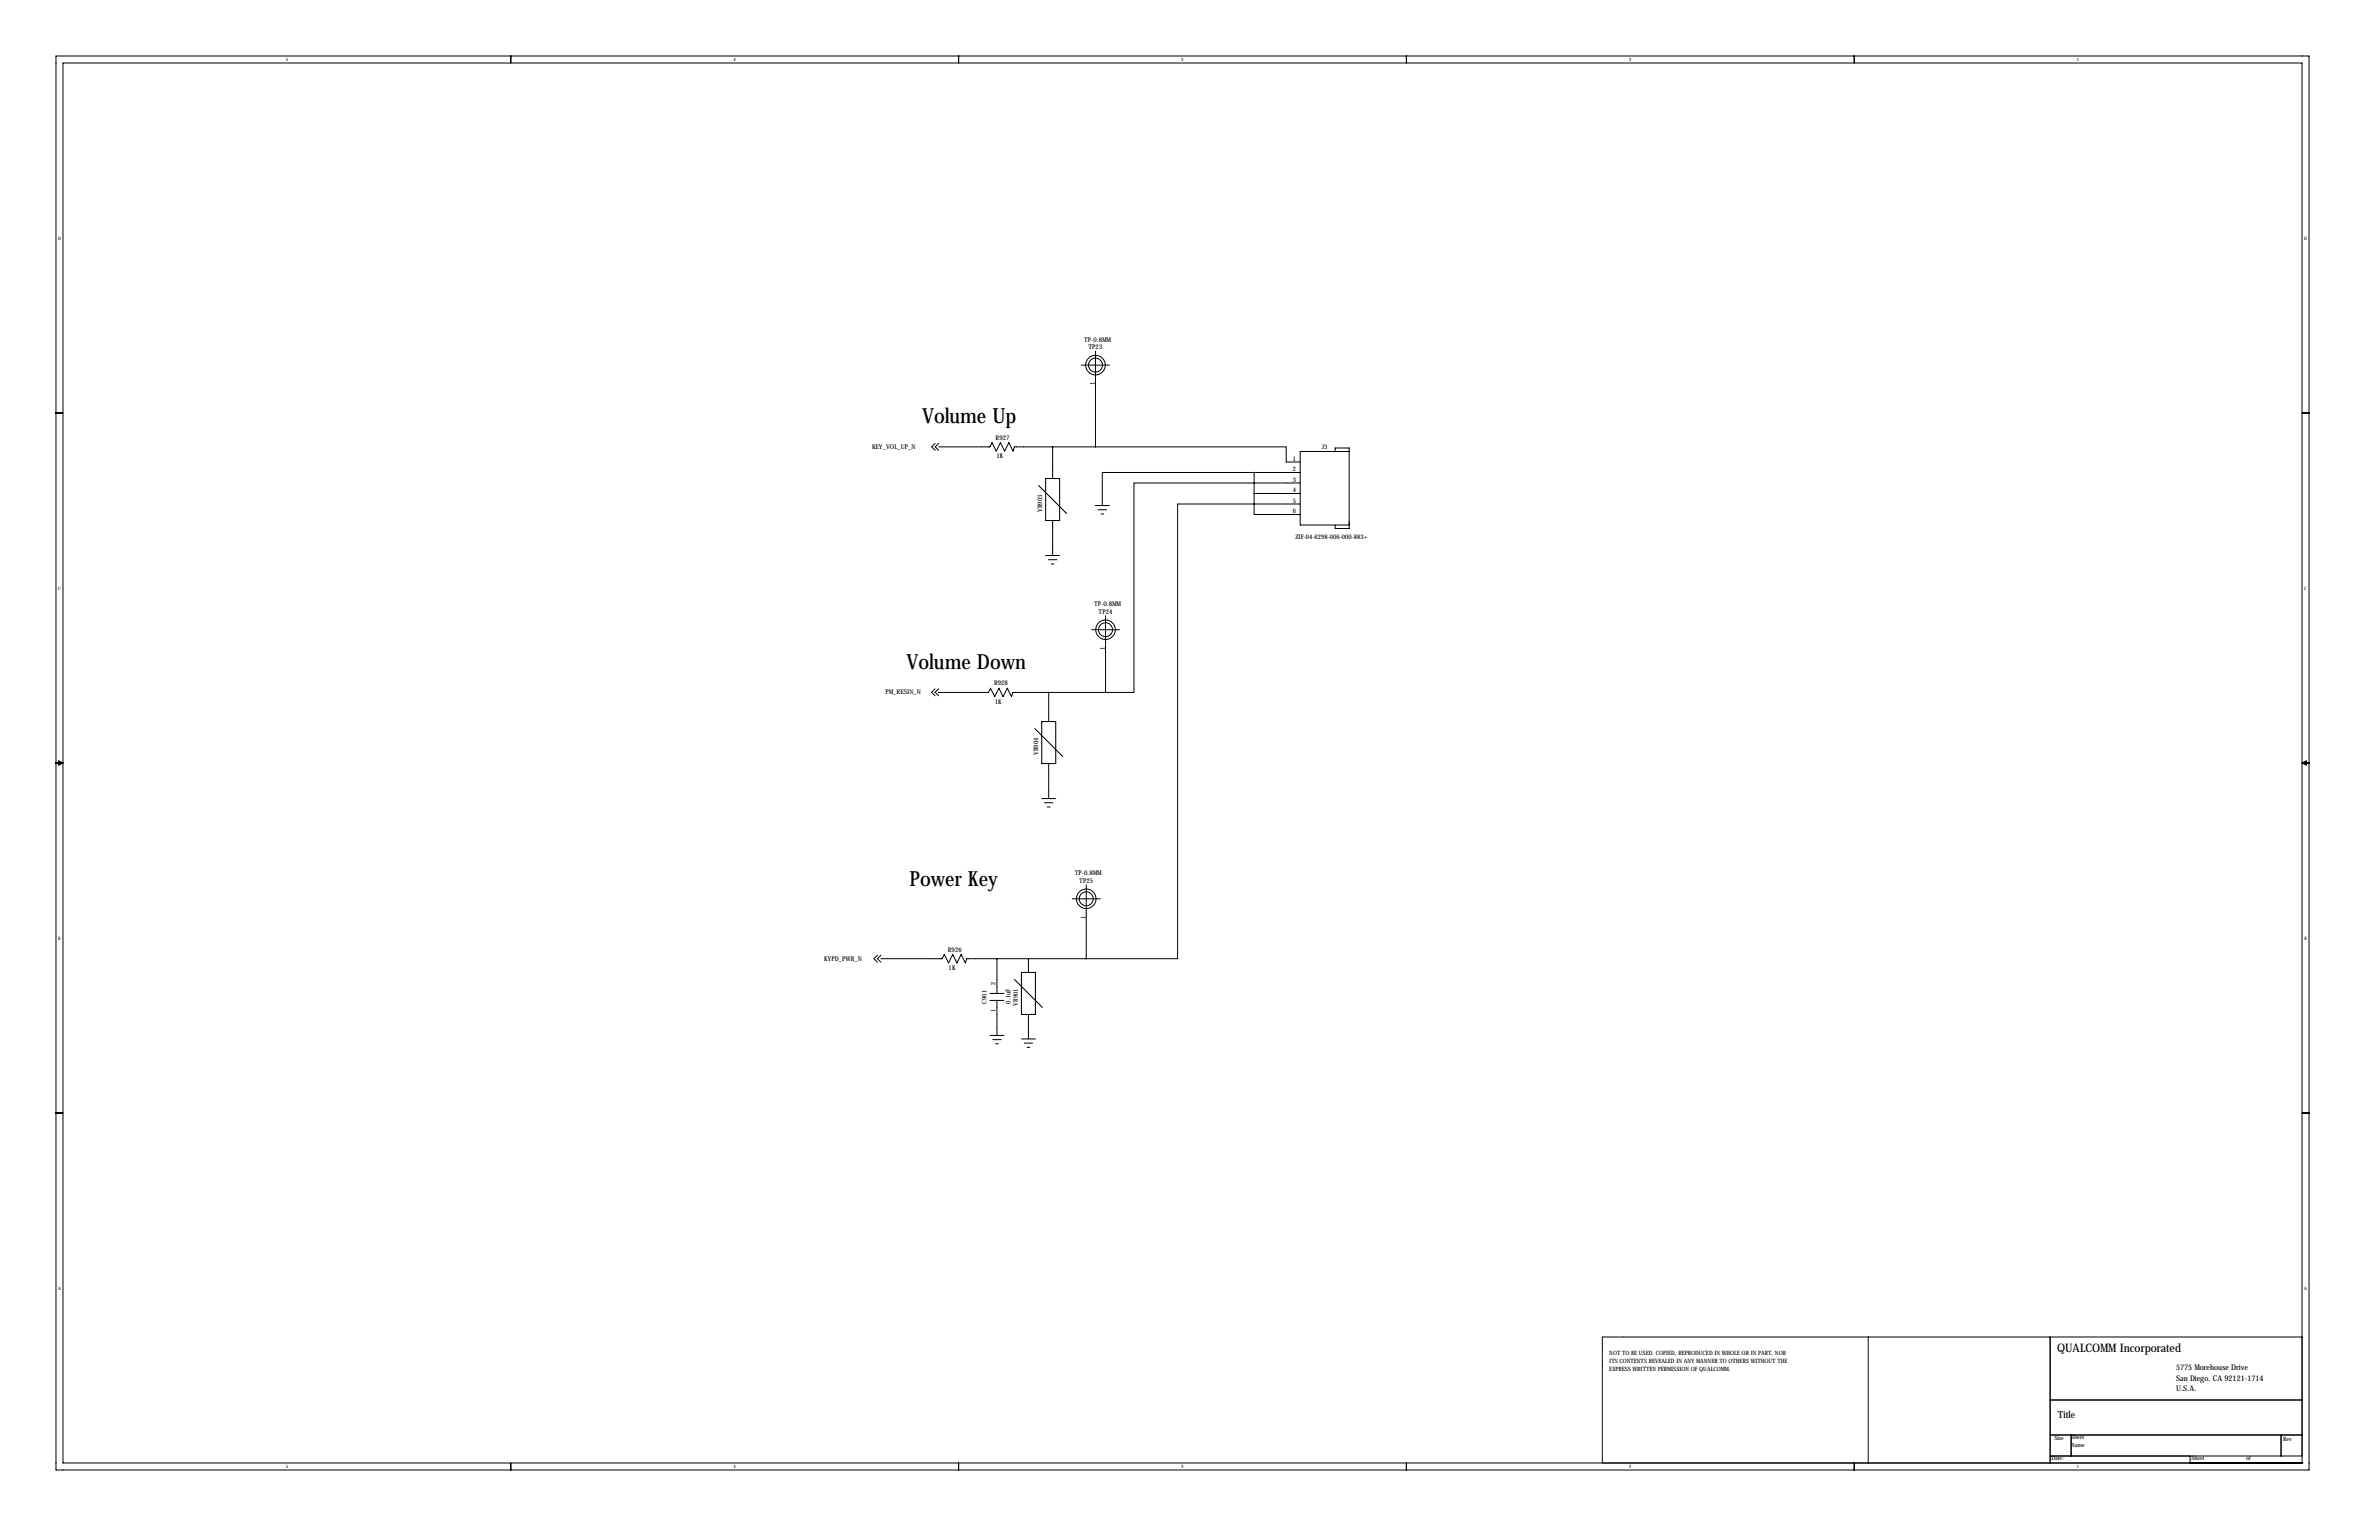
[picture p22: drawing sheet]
<svg xmlns="http://www.w3.org/2000/svg" width="864mm" height="559mm" viewBox="0 0 864 559" stroke-linecap="round" stroke-linejoin="round" font-family="sans-serif">
<defs><g id="words">
<g font-size="7.6">
<text x="334.7" y="153.5">Volume Up</text>
<text x="329.1" y="242.6">Volume Down</text>
<text x="330.1" y="321.4">Power Key</text>
</g>
<text font-size="4.3" x="746.8" y="490.7">QUALCOMM Incorporated</text>
<text font-size="3.6" x="747" y="514.6">Title</text>
<g font-size="2.8">
<text x="789.9" y="497.3">5775 Morehouse Drive</text>
<text x="789.9" y="501.1">San Diego, CA 92121-1714</text>
<text x="789.9" y="504.8">U.S.A.</text>
</g>
<g font-size="2.4">
<text x="393.5" y="124">TP-0.8MM</text>
<text x="395.1" y="126.6">TP23</text>
<text x="397.4" y="139.8" transform="rotate(-90 397.4 139.8)">1</text>
<text x="361.4" y="159.6">R927</text>
<text x="316.6" y="162.8">KEY_VOL_UP_N</text>
<text x="361.7" y="166.4">1K</text>
<text x="397.2" y="220">TP-0.8MM</text>
<text x="398.8" y="222.7">TP24</text>
<text x="401.1" y="235.8" transform="rotate(-90 401.1 235.8)">1</text>
<text x="321.4" y="251.8">PM_RESIN_N</text>
<text x="360.9" y="248.7">R928</text>
<text x="361.1" y="255.5">1K</text>
<text x="390.2" y="317.6">TP-0.8MM</text>
<text x="391.8" y="320.3">TP25</text>
<text x="394.1" y="333.5" transform="rotate(-90 394.1 333.5)">1</text>
<text x="344.1" y="345.3">R926</text>
<text x="299.2" y="348.7">KYPD_PWR_N</text>
<text x="344.4" y="352.1">1K</text>
<text x="366.9" y="364.2" transform="rotate(-90 366.9 364.2)">0.1uF</text>
</g>
<g font-size="2.3">
<text x="469.3" y="167.1">1</text>
<text x="479.8" y="162.8">J3</text>
<text x="469.3" y="170.9">2</text>
<text x="469.3" y="174.8">3</text>
<text x="469.3" y="178.6">4</text>
<text x="378.3" y="185.7" transform="rotate(-90 378.3 185.7)">VR903</text>
<text x="469.3" y="182.4">5</text>
<text x="469.3" y="186.2">6</text>
<text x="470.2" y="195.7">ZIF-04-6298-006-000-883+</text>
<text x="376.9" y="273.9" transform="rotate(-90 376.9 273.9)">VR904</text>
<text x="361.4" y="357.4" transform="rotate(-90 361.4 357.4)">2</text>
<text x="358.1" y="364.2" transform="rotate(-90 358.1 364.2)">C901</text>
<text x="369.5" y="364.9" transform="rotate(-90 369.5 364.9)">VR901</text>
<text x="361.4" y="367.3" transform="rotate(-90 361.4 367.3)">1</text>
</g>
<g font-size="2.1">
<text x="584.2" y="491.7">NOT TO BE USED, COPIED, REPRODUCED IN WHOLE OR IN PART, NOR</text>
<text x="584.2" y="497.3">EXPRESS WRITTEN PERMISSION OF QUALCOMM.</text>
<text x="584.2" y="494.5">ITS CONTENTS REVEALED IN ANY MANNER TO OTHERS WITHOUT THE</text>
<text x="745.7" y="522.4">Size</text>
<text x="751.8" y="525">Name</text>
<text x="751.8" y="522.2">Sheet</text>
<text x="828.8" y="522.7">Rev</text>
<text x="744.7" y="529.8">Date:</text>
<text x="795.5" y="529.8">Sheet</text>
<text x="815.3" y="529.8">of</text>
</g>
<g font-size="1.7">
<text x="103.7" y="22.2">5</text>
<text x="266.3" y="22.2">4</text>
<text x="428.8" y="22.2">3</text>
<text x="591.4" y="22.2">2</text>
<text x="754" y="22.2">1</text>
<text x="21.1" y="86.9">D</text>
<text x="836.4" y="86.9">D</text>
<text x="21.1" y="213.9">C</text>
<text x="836.5" y="213.9">C</text>
<text x="21.2" y="340.9">B</text>
<text x="836.5" y="340.9">B</text>
<text x="21.1" y="467.9">A</text>
<text x="836.4" y="467.9">A</text>
<text x="103.7" y="532.7">5</text>
<text x="266.3" y="532.7">4</text>
<text x="428.8" y="532.7">3</text>
<text x="591.4" y="532.7">2</text>
<text x="754" y="532.7">1</text>
</g>
</g></defs>
<g fill="none" stroke="#000" stroke-width=".36">
<path d="M20.3 20.3h817.9v513.1h-817.9zM22.9 22.9h812.8v508h-812.8zM185.4 20.3v2.6M348 20.3v2.6M510.5 20.3v2.6M673.1 20.3v2.6M392.6 132.5h10.1M397.7 127.4v34.8M20.3 149.9h2.6M835.7 149.9h2.5M339.5 160.9l-1.3 1.3 1.3 1.2M340.8 162.2h18.6l.7-1.6 1.5 3.1 1.6-3.1 1.5 3.1 1.5-3.1 1.5 3.1 .5-1.5h29.5"/>
<path d="M340.8 160.9l-1.3 1.3 1.3 1.2M382.1 162.2v11.4M397.7 162.2h69.2v5.4h5.1M455.3 171.4h-55.1v12M455.3 179.1v7.6h16.7M455.3 171.4h16.7M455.3 179.1h16.7M455.3 171.4v7.7M472 175.3h-60.4v76h-10.3M484.7 163.8v-1.2h5.1v29.2h-5.1v-1.3M489.8 163.8h-17.8v26.7h17.8M382.1 188.9v12.7"/>
<path d="M397.6 183.4h5.1M398.6 185h3.1M399.6 186.5h1.1M472 182.9h-44.5v165h-33.2M379.6 201.6h5.1M380.6 203.1h3M381.6 204.6h1M396.2 228.5h10.2M401.3 223.4v27.9M339.4 249.9l-1.2 1.3 1.2 1.3M340.7 251.2l18.1 .1 .8-1.6 1.5 3.1 1.5-3.1 1.5 3.1 1.6-3.1 1.5 3.1 .5-1.5h33.6M340.7 249.9l-1.3 1.3 1.3 1.3"/>
<path d="M380.7 251.3v10.5M20.3 276.9h2.6M21.3 276.1l1.6 .8-1.6 .7zM380.7 277.1v12.7M835.7 276.9h2.5M835.7 276.9l1.5-.8v1.5zM378.2 289.8h5M379.2 291.3h3M380.2 292.8h1M389.2 326.1h10.2M394.3 321.1v26.8M318.5 346.6l-1.3 1.3 1.3 1.2"/>
<path d="M319.8 347.9h22.2l.8-1.5 1.5 3 1.5-3 1.6 3 1.5-3 1.5 3 .5-1.5h43.4M319.8 346.6l-1.3 1.3 1.3 1.2M361.9 347.9v12.6M373.3 347.9v5M359.4 363h5M359.4 360.5h5M359.4 375.7h5M360.4 377.2h3M361.4 378.8h1M361.9 363v12.7M370.8 377h5.1M371.8 378.5h3.1"/>
<path d="M373.3 368.1v8.9M372.8 380h1M20.3 403.9h2.6M835.7 403.9h2.5M678.2 485.1v45.8M744.2 485.1v45.8M835.7 485.1h-254v45.8M744.2 508h91.5M185.4 530.9v2.5M348 530.9v2.5M510.5 530.9v2.5M673.1 530.9v2.5"/>
<path d="M744.2 520.7h91.5M744.2 528.3h91.5M751.8 520.7v7.6M795 530.9h.1M795 528.3v2.6M828 520.7v7.6M835.7 530.9h.1"/>
<circle cx="397.7" cy="132.5" r="3.6"/>
<circle cx="397.7" cy="132.5" r="2.54"/>
<circle cx="401.3" cy="228.5" r="3.6"/>
<circle cx="401.3" cy="228.5" r="2.54"/>
<circle cx="394.3" cy="326.1" r="3.6"/>
<circle cx="394.3" cy="326.1" r="2.54"/>
</g>
<path d="M377 176.2l10.2 10.1M379.6 173.6h5.1v15.3h-5.1zM375.6 264.4l10.2 10.1M378.2 261.8h5v15.3h-5zM368.2 355.4l10.2 10.2M370.8 352.9h5.1v15.2h-5.1z" fill="none" stroke="#000" stroke-width=".38"/>
<path d="M397.6 162.2a.05 .05 0 0 0 .1 0 .05 .05 0 0 0-.1 0z" fill="#000" stroke="#000" stroke-width=".51"/>
<use href="#words"/>
</svg>
